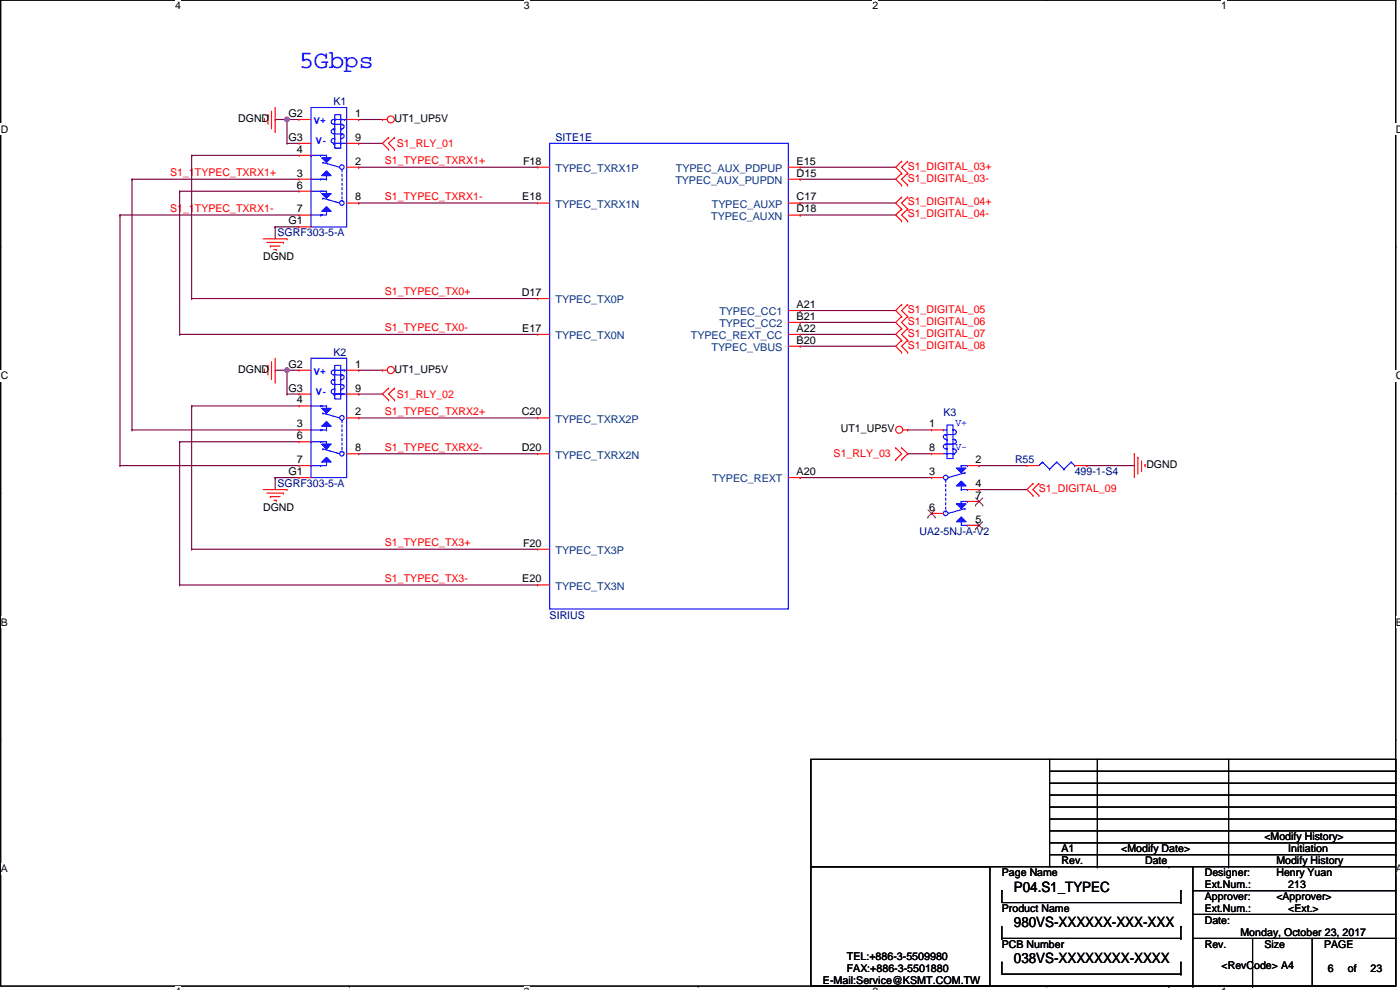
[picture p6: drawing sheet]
<svg xmlns="http://www.w3.org/2000/svg" width="420mm" height="297mm" viewBox="0 0 420 297" stroke-linecap="round" stroke-linejoin="round" font-family="sans-serif">
<defs><g id="words">
<text font-size="7.5" fill="#00f" x="89.7" y="20.3">5Gbps</text>
<g font-size="4.3">
<text x="304.3" y="267.5">P04.S1_TYPEC</text>
<text x="304.3" y="278.2">980VS-XXXXXX-XXX-XXX</text>
<text x="304.3" y="289">038VS-XXXXXXXX-XXXX</text>
</g>
<g font-size="3.2">
<text x="86.6" y="35.1">G2</text>
<text x="106.5" y="35.1">1</text>
<text x="71.5" y="36.6">DGND</text>
<text x="118.4" y="36.6">UT1_UP5V</text>
<text x="86.6" y="42.2">G3</text>
<text x="89.1" y="45.8">4</text>
<text x="106.5" y="42.2">9</text>
<text x="89.1" y="53">3</text>
<text x="106.5" y="49.4">2</text>
<text x="157" y="49.4">F18</text>
<text x="239.1" y="49.4">E15</text>
<text x="239.1" y="53">D15</text>
<text x="89.1" y="56.6">6</text>
<text x="89.1" y="63.8">7</text>
<text x="106.5" y="60.2">8</text>
<text x="156.7" y="60.2">E18</text>
<text x="239.1" y="63.8">D18</text>
<text x="239.1" y="60.2">C17</text>
<text x="86.6" y="67.3">G1</text>
<text x="79" y="78.1">DGND</text>
<text x="156.6" y="88.8">D17</text>
<text x="239.1" y="92.4">A21</text>
<text x="239.1" y="96">B21</text>
<text x="156.7" y="99.6">E17</text>
<text x="239.1" y="99.6">A22</text>
<text x="239.1" y="103.1">B20</text>
<text x="71.5" y="111.8">DGND</text>
<text x="86.6" y="110.3">G2</text>
<text x="106.5" y="110.3">1</text>
<text x="118.4" y="111.8">UT1_UP5V</text>
<text x="86.6" y="117.5">G3</text>
<text x="106.5" y="117.5">9</text>
<text x="89.1" y="121">4</text>
<text x="106.5" y="124.6">2</text>
<text x="156.6" y="124.6">C20</text>
<text x="89.1" y="131.8">6</text>
<text x="89.1" y="128.2">3</text>
<text x="252.3" y="129.7">UT1_UP5V</text>
<text x="278.8" y="128.2">1</text>
<text x="106.5" y="135.4">8</text>
<text x="156.6" y="135.4">D20</text>
<text x="278.8" y="135.4">8</text>
<text x="86.6" y="142.5">G1</text>
<text x="89.1" y="138.9">7</text>
<text x="239.1" y="142.5">A20</text>
<text x="278.8" y="142.5">3</text>
<text x="292.8" y="138.9">2</text>
<text x="344" y="140.5">DGND</text>
<text x="292.8" y="149.7">7</text>
<text x="292.8" y="146.1">4</text>
<text x="79" y="153.3">DGND</text>
<text x="278.8" y="153.3">6</text>
<text x="292.8" y="156.8">5</text>
<text x="157" y="164">F20</text>
<text x="156.7" y="174.8">E20</text>
<text x="318.6" y="255.8">A1</text>
<text x="336.5" y="255.8">&lt;Modify Date&gt;</text>
<text x="379.5" y="252.2">&lt;Modify History&gt;</text>
<text x="386.6" y="255.8">Initiation</text>
<text x="300.7" y="262.9">Page Name</text>
<text x="318.6" y="259.3">Rev.</text>
<text x="343.7" y="259.3">Date</text>
<text x="361.6" y="262.9">Designer:</text>
<text x="383.1" y="259.3">Modify History</text>
<text x="383.1" y="262.9">Henry Yuan</text>
<text x="361.6" y="266.5">Ext.Num.:</text>
<text x="386.6" y="266.5">213</text>
<text x="300.7" y="273.7">Product Name</text>
<text x="361.6" y="270.1">Approver:</text>
<text x="361.6" y="273.7">Ext.Num.:</text>
<text x="383.1" y="270.1">&lt;Approver&gt;</text>
<text x="386.6" y="273.7">&lt;Ext.&gt;</text>
<text x="361.6" y="277.2">Date:</text>
<text x="372.3" y="280.8">Monday, October 23, 2017</text>
<text x="254.1" y="288">TEL:+886-3-5509980</text>
<text x="300.7" y="284.4">PCB Number</text>
<text x="361.6" y="284.4">Rev.</text>
<text x="379.5" y="284.4">Size</text>
<text x="397.4" y="284.4">PAGE</text>
<text x="254.1" y="291.6">FAX:+886-3-5501880</text>
<text x="366.6" y="290.9">&lt;RevCode&gt; A4</text>
<text x="398.5" y="291.6">6</text>
<text x="404.5" y="291.6">of</text>
<text x="411.3" y="291.6">23</text>
<text x="247" y="295.1">E-Mail:Service@KSMT.COM.TW</text>
</g>
<g font-size="3.2" fill="#000080">
<text x="100.1" y="31.6">K1</text>
<text x="166.7" y="42.3">SITE1E</text>
<text x="83.3" y="71">SGRF303-5-A</text>
<text x="100.1" y="106.8">K2</text>
<text x="283.1" y="124.7">K3</text>
<text x="304.6" y="139">R55</text>
<text x="322.5" y="142.6">499-1-S4</text>
<text x="83.3" y="146.2">SGRF303-5-A</text>
<text x="276" y="160.5">UA2-5NJ-A-V2</text>
<text x="165" y="185.6">SIRIUS</text>
</g>
<g font-size="3.2" fill="#f00">
<text x="119.1" y="44.1">S1_RLY_01</text>
<text x="51" y="52.8">S1_1TYPEC_TXRX1+</text>
<text x="115.5" y="49.2">S1_TYPEC_TXRX1+</text>
<text x="272.4" y="50.9">S1_DIGITAL_03+</text>
<text x="115.5" y="60">S1_TYPEC_TXRX1-</text>
<text x="272.4" y="54.5">S1_DIGITAL_03-</text>
<text x="51" y="63.6">S1_1TYPEC_TXRX1-</text>
<text x="272.4" y="61.6">S1_DIGITAL_04+</text>
<text x="272.4" y="65.2">S1_DIGITAL_04-</text>
<text x="115.5" y="88.6">S1_TYPEC_TX0+</text>
<text x="272.4" y="93.9">S1_DIGITAL_05</text>
<text x="115.5" y="99.4">S1_TYPEC_TX0-</text>
<text x="272.4" y="97.5">S1_DIGITAL_06</text>
<text x="272.4" y="101">S1_DIGITAL_07</text>
<text x="272.4" y="104.6">S1_DIGITAL_08</text>
<text x="119.1" y="119.3">S1_RLY_02</text>
<text x="115.5" y="124.5">S1_TYPEC_TXRX2+</text>
<text x="115.5" y="135.2">S1_TYPEC_TXRX2-</text>
<text x="250.2" y="137.2">S1_RLY_03</text>
<text x="311.8" y="147.6">S1_DIGITAL_09</text>
<text x="115.5" y="163.9">S1_TYPEC_TX3+</text>
<text x="115.5" y="174.6">S1_TYPEC_TX3-</text>
</g>
<g font-size="3.2" fill="#004080">
<text x="166.7" y="51.6">TYPEC_TXRX1P</text>
<text x="202.8" y="51.6">TYPEC_AUX_PDPUP</text>
<text x="202.7" y="55.2">TYPEC_AUX_PUPDN</text>
<text x="166.7" y="62.4">TYPEC_TXRX1N</text>
<text x="213.4" y="66">TYPEC_AUXN</text>
<text x="213.6" y="62.4">TYPEC_AUXP</text>
<text x="166.7" y="91">TYPEC_TX0P</text>
<text x="215.9" y="94.6">TYPEC_CC1</text>
<text x="166.7" y="101.8">TYPEC_TX0N</text>
<text x="207.3" y="101.8">TYPEC_REXT_CC</text>
<text x="215.9" y="98.2">TYPEC_CC2</text>
<text x="213.5" y="105.3">TYPEC_VBUS</text>
<text x="166.7" y="126.8">TYPEC_TXRX2P</text>
<text x="166.7" y="137.6">TYPEC_TXRX2N</text>
<text x="213.8" y="144.7">TYPEC_REXT</text>
<text x="166.7" y="166.2">TYPEC_TX3P</text>
<text x="166.7" y="177">TYPEC_TX3N</text>
</g>
<g font-size="3.2" fill="#00f">
<text x="286.7" y="127.9">V+</text>
<text x="286.7" y="135.1">V-</text>
</g>
<g font-size="3.1">
<text x="52.5" y="2.8">4</text>
<text x="157.2" y="2.8">3</text>
<text x="261.9" y="2.8">2</text>
<text x="366.5" y="2.8">1</text>
<text x=".2" y="39.8">D</text>
<text x="418.9" y="39.8">D</text>
<text x=".2" y="113.7">C</text>
<text x="418.9" y="113.7">C</text>
<text x=".2" y="187.7">B</text>
<text x="418.9" y="187.7">B</text>
<text x=".2" y="261.7">A</text>
<text x="418.9" y="261.7">A</text>
</g>
<g font-size="2.8" fill="#00f">
<text x="94.1" y="37.2">V+</text>
<text x="94.7" y="43.3">V-</text>
<text x="94.1" y="112.4">V+</text>
<text x="94.7" y="118.5">V-</text>
</g>
</g></defs>
<path d="M.2 0h418.7v295.9h-418.7z" fill="none" stroke="#000" stroke-width=".34"/>
<g fill="#fff">
<path d="M52.5 0h1.8v3.5h-1.8z"/>
<path d="M52.5 295.9h1.8v1.2h-1.8z"/>
</g>
<g fill="#000">
<circle cx="104.8" cy="0" r=".17"/>
<circle cx="104.8" cy="295.9" r=".17"/>
</g>
<g fill="#fff">
<path d="M157.2 0h1.7v3.5h-1.7z"/>
<path d="M157.2 295.9h1.7v1.2h-1.7z"/>
</g>
<g fill="#000">
<circle cx="209.5" cy="0" r=".17"/>
<circle cx="209.5" cy="295.9" r=".17"/>
</g>
<g fill="#fff">
<path d="M261.9 0h1.7v3.5h-1.7z"/>
<path d="M261.9 295.9h1.7v1.2h-1.7z"/>
</g>
<g fill="#000">
<circle cx="314.2" cy="0" r=".17"/>
<circle cx="314.2" cy="295.9" r=".17"/>
</g>
<g fill="#fff">
<path d="M366.5 0h1.7v3.5h-1.7z"/>
<path d="M366.5 295.9h1.7v1.2h-1.7z"/>
<path d="M.2 37h2.2v3.5h-2.2z"/>
<path d="M418.9 37h1.3v3.5h-1.3z"/>
<path d="M.2 111h2.2v3.4h-2.2z"/>
<path d="M418.9 111h1.3v3.4h-1.3z"/>
</g>
<g fill="#000">
<circle cx=".2" cy="74" r=".17"/>
<circle cx="418.9" cy="74" r=".17"/>
</g>
<g fill="#fff">
<path d="M.2 184.9h2.1v3.5h-2.1z"/>
<path d="M418.9 184.9h1.3v3.5h-1.3z"/>
</g>
<g fill="#000">
<circle cx=".2" cy="148" r=".17"/>
<circle cx="418.9" cy="148" r=".17"/>
</g>
<g fill="#fff">
<path d="M.2 258.9h2.1v3.4h-2.1z"/>
<path d="M418.9 258.9h1.3v3.4h-1.3z"/>
</g>
<g fill="#000">
<circle cx=".2" cy="221.9" r=".17"/>
<circle cx="418.9" cy="221.9" r=".17"/>
</g>
<path d="M107.6 35.9h7.2" fill="none" stroke="#800040" stroke-width=".34"/>
<circle cx="107.6" cy="35.9" r=".17" fill="#800040"/>
<path d="M107.6 43h7.2" fill="none" stroke="#800040" stroke-width=".34"/>
<circle cx="107.6" cy="43" r=".17" fill="#800040"/>
<path d="M86.1 43h3.6" fill="none" stroke="#800040" stroke-width=".34"/>
<circle cx="86.1" cy="43" r=".17" fill="#800040"/>
<path d="M86.1 35.9v7.1" fill="none" stroke="#800040" stroke-width=".34"/>
<circle cx="86.1" cy="35.9" r=".17" fill="#800040"/>
<circle cx="86.1" cy="35.8" r=".7" fill="#f0f"/>
<circle cx="86.1" cy="35.8" r=".7" fill="none" stroke="#f0f" stroke-width=".34"/>
<path d="M86.1 35.9h3.6" fill="none" stroke="#800040" stroke-width=".34"/>
<circle cx="86.1" cy="35.9" r=".17" fill="#800040"/>
<path d="M82.6 35.9h3.5" fill="none" stroke="#800040" stroke-width=".34"/>
<circle cx="82.6" cy="35.9" r=".17" fill="#800040"/>
<path d="M82.6 68.1v3.6" fill="none" stroke="#800040" stroke-width=".34"/>
<circle cx="82.6" cy="68.1" r=".17" fill="#800040"/>
<path d="M82.6 68.1h7.1" fill="none" stroke="#800040" stroke-width=".34"/>
<circle cx="82.6" cy="68.1" r=".17" fill="#800040"/>
<path d="M107.6 50.2h53.8" fill="none" stroke="#800040" stroke-width=".34"/>
<circle cx="107.6" cy="50.2" r=".17" fill="#800040"/>
<path d="M107.6 60.9h53.8" fill="none" stroke="#800040" stroke-width=".34"/>
<circle cx="107.6" cy="60.9" r=".17" fill="#800040"/>
<path d="M39.6 53.8h50.1" fill="none" stroke="#800040" stroke-width=".34"/>
<circle cx="39.6" cy="53.8" r=".17" fill="#800040"/>
<path d="M39.6 53.8v75.2" fill="none" stroke="#800040" stroke-width=".34"/>
<circle cx="39.6" cy="53.8" r=".17" fill="#800040"/>
<path d="M39.6 129h50.1" fill="none" stroke="#800040" stroke-width=".34"/>
<circle cx="39.6" cy="129" r=".17" fill="#800040"/>
<path d="M36 64.5h53.7" fill="none" stroke="#800040" stroke-width=".34"/>
<circle cx="36" cy="64.5" r=".17" fill="#800040"/>
<path d="M36 64.5v75.2" fill="none" stroke="#800040" stroke-width=".34"/>
<circle cx="36" cy="64.5" r=".17" fill="#800040"/>
<path d="M36 139.7h53.7" fill="none" stroke="#800040" stroke-width=".34"/>
<circle cx="36" cy="139.7" r=".17" fill="#800040"/>
<path d="M57.5 46.6h32.2" fill="none" stroke="#800040" stroke-width=".34"/>
<circle cx="57.5" cy="46.6" r=".17" fill="#800040"/>
<path d="M53.9 57.4h35.8" fill="none" stroke="#800040" stroke-width=".34"/>
<circle cx="53.9" cy="57.4" r=".17" fill="#800040"/>
<path d="M107.6 118.2h7.2" fill="none" stroke="#800040" stroke-width=".34"/>
<circle cx="107.6" cy="118.2" r=".17" fill="#800040"/>
<path d="M107.6 111.1h7.2" fill="none" stroke="#800040" stroke-width=".34"/>
<circle cx="107.6" cy="111.1" r=".17" fill="#800040"/>
<path d="M86.1 118.2h3.6" fill="none" stroke="#800040" stroke-width=".34"/>
<circle cx="86.1" cy="118.2" r=".17" fill="#800040"/>
<path d="M82.6 111.1h3.5" fill="none" stroke="#800040" stroke-width=".34"/>
<circle cx="82.6" cy="111.1" r=".17" fill="#800040"/>
<path d="M86.1 111.1h3.6" fill="none" stroke="#800040" stroke-width=".34"/>
<circle cx="86.1" cy="111.1" r=".17" fill="#800040"/>
<circle cx="86.1" cy="111.1" r=".7" fill="#f0f"/>
<circle cx="86.1" cy="111.1" r=".7" fill="none" stroke="#f0f" stroke-width=".34"/>
<path d="M86.1 111.1v7.1" fill="none" stroke="#800040" stroke-width=".34"/>
<circle cx="86.1" cy="111.1" r=".17" fill="#800040"/>
<path d="M82.6 143.3v3.6" fill="none" stroke="#800040" stroke-width=".34"/>
<circle cx="82.6" cy="143.3" r=".17" fill="#800040"/>
<path d="M82.6 143.3h7.1" fill="none" stroke="#800040" stroke-width=".34"/>
<circle cx="82.6" cy="143.3" r=".17" fill="#800040"/>
<path d="M107.6 125.4h53.8" fill="none" stroke="#800040" stroke-width=".34"/>
<circle cx="107.6" cy="125.4" r=".17" fill="#800040"/>
<path d="M107.6 136.1h53.8" fill="none" stroke="#800040" stroke-width=".34"/>
<circle cx="107.6" cy="136.1" r=".17" fill="#800040"/>
<path d="M53.9 132.5h35.8" fill="none" stroke="#800040" stroke-width=".34"/>
<circle cx="53.9" cy="132.5" r=".17" fill="#800040"/>
<path d="M57.5 121.8h32.2" fill="none" stroke="#800040" stroke-width=".34"/>
<circle cx="57.5" cy="121.8" r=".17" fill="#800040"/>
<path d="M57.5 46.6v43" fill="none" stroke="#800040" stroke-width=".34"/>
<circle cx="57.5" cy="46.6" r=".17" fill="#800040"/>
<path d="M57.5 89.6h103.9" fill="none" stroke="#800040" stroke-width=".34"/>
<circle cx="57.5" cy="89.6" r=".17" fill="#800040"/>
<path d="M53.9 57.4v42.9" fill="none" stroke="#800040" stroke-width=".34"/>
<circle cx="53.9" cy="57.4" r=".17" fill="#800040"/>
<path d="M53.9 100.3h107.5" fill="none" stroke="#800040" stroke-width=".34"/>
<circle cx="53.9" cy="100.3" r=".17" fill="#800040"/>
<path d="M57.5 164.8h103.9" fill="none" stroke="#800040" stroke-width=".34"/>
<circle cx="57.5" cy="164.8" r=".17" fill="#800040"/>
<path d="M57.5 121.8v43" fill="none" stroke="#800040" stroke-width=".34"/>
<circle cx="57.5" cy="121.8" r=".17" fill="#800040"/>
<path d="M53.9 175.5h107.5" fill="none" stroke="#800040" stroke-width=".34"/>
<circle cx="53.9" cy="175.5" r=".17" fill="#800040"/>
<path d="M53.9 132.5v43" fill="none" stroke="#800040" stroke-width=".34"/>
<circle cx="53.9" cy="132.5" r=".17" fill="#800040"/>
<path d="M240.1 50.2h28.7" fill="none" stroke="#800040" stroke-width=".34"/>
<circle cx="240.1" cy="50.2" r=".17" fill="#800040"/>
<path d="M240.1 53.8h28.7" fill="none" stroke="#800040" stroke-width=".34"/>
<circle cx="240.1" cy="53.8" r=".17" fill="#800040"/>
<path d="M240.1 60.9h28.7" fill="none" stroke="#800040" stroke-width=".34"/>
<circle cx="240.1" cy="60.9" r=".17" fill="#800040"/>
<path d="M240.1 64.5h28.7" fill="none" stroke="#800040" stroke-width=".34"/>
<circle cx="240.1" cy="64.5" r=".17" fill="#800040"/>
<path d="M240.1 93.2h28.7" fill="none" stroke="#800040" stroke-width=".34"/>
<circle cx="240.1" cy="93.2" r=".17" fill="#800040"/>
<path d="M240.1 96.7h28.7" fill="none" stroke="#800040" stroke-width=".34"/>
<circle cx="240.1" cy="96.7" r=".17" fill="#800040"/>
<path d="M240.1 100.3h28.7" fill="none" stroke="#800040" stroke-width=".34"/>
<circle cx="240.1" cy="100.3" r=".17" fill="#800040"/>
<path d="M240.1 103.9h28.7" fill="none" stroke="#800040" stroke-width=".34"/>
<circle cx="240.1" cy="103.9" r=".17" fill="#800040"/>
<path d="M293.9 139.7h14.3" fill="none" stroke="#800040" stroke-width=".34"/>
<circle cx="293.9" cy="139.7" r=".17" fill="#800040"/>
<path d="M326.1 139.7h14.3" fill="none" stroke="#800040" stroke-width=".34"/>
<circle cx="326.1" cy="139.7" r=".17" fill="#800040"/>
<path d="M293.9 146.9h14.3" fill="none" stroke="#800040" stroke-width=".34"/>
<circle cx="293.9" cy="146.9" r=".17" fill="#800040"/>
<path d="M272.4 136.1h7.2" fill="none" stroke="#800040" stroke-width=".34"/>
<circle cx="272.4" cy="136.1" r=".17" fill="#800040"/>
<path d="M272.4 129h7.2" fill="none" stroke="#800040" stroke-width=".34"/>
<circle cx="272.4" cy="129" r=".17" fill="#800040"/>
<path d="M240.1 143.3h39.5" fill="none" stroke="#800040" stroke-width=".34"/>
<circle cx="240.1" cy="143.3" r=".17" fill="#800040"/>
<path d="M114.8 35.9h1.4" fill="none" stroke="#f00" stroke-width=".34"/>
<circle cx="114.8" cy="35.9" r=".17" fill="#f00"/>
<g fill="none" stroke="#f00" stroke-width=".34">
<path d="M82.6 32.3v7.2"/>
<circle cx="117.3" cy="35.8" r="1.05"/>
</g>
<circle cx="82.6" cy="39.5" r=".17" fill="#f00"/>
<path d="M81.5 33.4v5" fill="none" stroke="#f00" stroke-width=".34"/>
<circle cx="81.5" cy="38.4" r=".17" fill="#f00"/>
<path d="M80.4 34.4v2.9" fill="none" stroke="#f00" stroke-width=".34"/>
<circle cx="80.4" cy="34.4" r=".17" fill="#f00"/>
<path d="M79.4 35.5v.7" fill="none" stroke="#f00" stroke-width=".34"/>
<circle cx="79.4" cy="36.2" r=".17" fill="#f00"/>
<path d="M79 71.7h7.1" fill="none" stroke="#f00" stroke-width=".34"/>
<circle cx="86.1" cy="71.7" r=".17" fill="#f00"/>
<path d="M80.1 72.7h5" fill="none" stroke="#f00" stroke-width=".34"/>
<circle cx="85.1" cy="72.7" r=".17" fill="#f00"/>
<path d="M81.1 73.8h2.9" fill="none" stroke="#f00" stroke-width=".34"/>
<circle cx="81.1" cy="73.8" r=".17" fill="#f00"/>
<path d="M82.2 74.9h.7" fill="none" stroke="#f00" stroke-width=".34"/>
<circle cx="82.9" cy="74.9" r=".17" fill="#f00"/>
<path d="M114.8 111.1h1.4" fill="none" stroke="#f00" stroke-width=".34"/>
<circle cx="114.8" cy="111.1" r=".17" fill="#f00"/>
<g fill="none" stroke="#f00" stroke-width=".34">
<path d="M82.6 107.5v7.1"/>
<circle cx="117.3" cy="111" r="1.06"/>
</g>
<circle cx="82.6" cy="114.6" r=".17" fill="#f00"/>
<path d="M81.5 108.5v5.1" fill="none" stroke="#f00" stroke-width=".34"/>
<circle cx="81.5" cy="113.6" r=".17" fill="#f00"/>
<path d="M80.4 109.6v2.9" fill="none" stroke="#f00" stroke-width=".34"/>
<circle cx="80.4" cy="109.6" r=".17" fill="#f00"/>
<path d="M79.4 110.7v.7" fill="none" stroke="#f00" stroke-width=".34"/>
<circle cx="79.4" cy="111.4" r=".17" fill="#f00"/>
<path d="M79 146.9h7.1" fill="none" stroke="#f00" stroke-width=".34"/>
<circle cx="86.1" cy="146.9" r=".17" fill="#f00"/>
<path d="M80.1 148h5" fill="none" stroke="#f00" stroke-width=".34"/>
<circle cx="85.1" cy="148" r=".17" fill="#f00"/>
<path d="M81.1 149h2.9" fill="none" stroke="#f00" stroke-width=".34"/>
<circle cx="81.1" cy="149" r=".17" fill="#f00"/>
<path d="M82.2 150.1h.7" fill="none" stroke="#f00" stroke-width=".34"/>
<circle cx="82.9" cy="150.1" r=".17" fill="#f00"/>
<path d="M340.4 136.1v7.2" fill="none" stroke="#f00" stroke-width=".34"/>
<circle cx="340.4" cy="136.1" r=".17" fill="#f00"/>
<path d="M341.5 137.2v5" fill="none" stroke="#f00" stroke-width=".34"/>
<circle cx="341.5" cy="137.2" r=".17" fill="#f00"/>
<path d="M342.6 138.3v2.8" fill="none" stroke="#f00" stroke-width=".34"/>
<circle cx="342.6" cy="141.1" r=".17" fill="#f00"/>
<path d="M343.7 139.4v.7" fill="none" stroke="#f00" stroke-width=".34"/>
<circle cx="343.7" cy="139.4" r=".17" fill="#f00"/>
<path d="M271 129h1.4" fill="none" stroke="#f00" stroke-width=".34"/>
<circle cx="272.4" cy="129" r=".17" fill="#f00"/>
<g fill="none" stroke="#f00" stroke-width=".34">
<path d="M116.6 41.2l-1.8 1.8"/>
<circle cx="269.9" cy="128.9" r="1.06"/>
</g>
<circle cx="116.6" cy="41.2" r=".17" fill="#f00"/>
<path d="M114.8 43l1.8 1.8" fill="none" stroke="#f00" stroke-width=".34"/>
<circle cx="116.6" cy="44.8" r=".17" fill="#f00"/>
<path d="M116.6 43l1.8 1.8" fill="none" stroke="#f00" stroke-width=".34"/>
<circle cx="118.4" cy="44.8" r=".17" fill="#f00"/>
<path d="M118.4 41.2l-1.8 1.8" fill="none" stroke="#f00" stroke-width=".34"/>
<circle cx="118.4" cy="41.2" r=".17" fill="#f00"/>
<path d="M116.6 116.5l-1.8 1.7" fill="none" stroke="#f00" stroke-width=".34"/>
<circle cx="116.6" cy="116.5" r=".17" fill="#f00"/>
<path d="M114.8 118.2l1.8 1.8" fill="none" stroke="#f00" stroke-width=".34"/>
<circle cx="116.6" cy="120" r=".17" fill="#f00"/>
<path d="M116.6 118.2l1.8 1.8" fill="none" stroke="#f00" stroke-width=".34"/>
<circle cx="118.4" cy="120" r=".17" fill="#f00"/>
<path d="M118.4 116.5l-1.8 1.7" fill="none" stroke="#f00" stroke-width=".34"/>
<circle cx="118.4" cy="116.5" r=".17" fill="#f00"/>
<path d="M270.6 48.4l-1.8 1.8" fill="none" stroke="#f00" stroke-width=".34"/>
<circle cx="270.6" cy="48.4" r=".17" fill="#f00"/>
<path d="M268.8 50.2l1.8 1.8" fill="none" stroke="#f00" stroke-width=".34"/>
<circle cx="270.6" cy="52" r=".17" fill="#f00"/>
<path d="M270.6 50.2l1.8 1.8" fill="none" stroke="#f00" stroke-width=".34"/>
<circle cx="272.4" cy="52" r=".17" fill="#f00"/>
<path d="M272.4 48.4l-1.8 1.8" fill="none" stroke="#f00" stroke-width=".34"/>
<circle cx="272.4" cy="48.4" r=".17" fill="#f00"/>
<path d="M270.6 59.1l-1.8 1.8" fill="none" stroke="#f00" stroke-width=".34"/>
<circle cx="270.6" cy="59.1" r=".17" fill="#f00"/>
<path d="M268.8 60.9l1.8 1.8" fill="none" stroke="#f00" stroke-width=".34"/>
<circle cx="270.6" cy="62.7" r=".17" fill="#f00"/>
<path d="M270.6 60.9l1.8 1.8" fill="none" stroke="#f00" stroke-width=".34"/>
<circle cx="272.4" cy="62.7" r=".17" fill="#f00"/>
<path d="M272.4 59.1l-1.8 1.8" fill="none" stroke="#f00" stroke-width=".34"/>
<circle cx="272.4" cy="59.1" r=".17" fill="#f00"/>
<path d="M270.6 91.4l-1.8 1.8" fill="none" stroke="#f00" stroke-width=".34"/>
<circle cx="270.6" cy="91.4" r=".17" fill="#f00"/>
<path d="M268.8 93.2l1.8 1.8" fill="none" stroke="#f00" stroke-width=".34"/>
<circle cx="270.6" cy="95" r=".17" fill="#f00"/>
<path d="M270.6 93.2l1.8 1.8" fill="none" stroke="#f00" stroke-width=".34"/>
<circle cx="272.4" cy="95" r=".17" fill="#f00"/>
<path d="M272.4 91.4l-1.8 1.8" fill="none" stroke="#f00" stroke-width=".34"/>
<circle cx="272.4" cy="91.4" r=".17" fill="#f00"/>
<path d="M270.6 95l-1.8 1.7" fill="none" stroke="#f00" stroke-width=".34"/>
<circle cx="270.6" cy="95" r=".17" fill="#f00"/>
<path d="M268.8 96.7l1.8 1.9" fill="none" stroke="#f00" stroke-width=".34"/>
<circle cx="270.6" cy="98.6" r=".17" fill="#f00"/>
<path d="M270.6 96.7l1.8 1.9" fill="none" stroke="#f00" stroke-width=".34"/>
<circle cx="272.4" cy="98.6" r=".17" fill="#f00"/>
<path d="M272.4 95l-1.8 1.7" fill="none" stroke="#f00" stroke-width=".34"/>
<circle cx="272.4" cy="95" r=".17" fill="#f00"/>
<path d="M270.6 98.6l-1.8 1.7" fill="none" stroke="#f00" stroke-width=".34"/>
<circle cx="270.6" cy="98.6" r=".17" fill="#f00"/>
<path d="M268.8 100.3l1.8 1.8" fill="none" stroke="#f00" stroke-width=".34"/>
<circle cx="270.6" cy="102.1" r=".17" fill="#f00"/>
<path d="M270.6 100.3l1.8 1.8" fill="none" stroke="#f00" stroke-width=".34"/>
<circle cx="272.4" cy="102.1" r=".17" fill="#f00"/>
<path d="M272.4 98.6l-1.8 1.7" fill="none" stroke="#f00" stroke-width=".34"/>
<circle cx="272.4" cy="98.6" r=".17" fill="#f00"/>
<path d="M270.6 102.1l-1.8 1.8" fill="none" stroke="#f00" stroke-width=".34"/>
<circle cx="270.6" cy="102.1" r=".17" fill="#f00"/>
<path d="M268.8 103.9l1.8 1.8" fill="none" stroke="#f00" stroke-width=".34"/>
<circle cx="270.6" cy="105.7" r=".17" fill="#f00"/>
<path d="M270.6 103.9l1.8 1.8" fill="none" stroke="#f00" stroke-width=".34"/>
<circle cx="272.4" cy="105.7" r=".17" fill="#f00"/>
<path d="M272.4 102.1l-1.8 1.8" fill="none" stroke="#f00" stroke-width=".34"/>
<circle cx="272.4" cy="102.1" r=".17" fill="#f00"/>
<path d="M310 145.1l-1.8 1.8" fill="none" stroke="#f00" stroke-width=".34"/>
<circle cx="310" cy="145.1" r=".17" fill="#f00"/>
<path d="M308.2 146.9l1.8 1.8" fill="none" stroke="#f00" stroke-width=".34"/>
<circle cx="310" cy="148.7" r=".17" fill="#f00"/>
<path d="M310 146.9l1.8 1.8" fill="none" stroke="#f00" stroke-width=".34"/>
<circle cx="311.8" cy="148.7" r=".17" fill="#f00"/>
<path d="M311.8 145.1l-1.8 1.8" fill="none" stroke="#f00" stroke-width=".34"/>
<circle cx="311.8" cy="145.1" r=".17" fill="#f00"/>
<path d="M270.6 52l-1.8 1.8" fill="none" stroke="#f00" stroke-width=".34"/>
<circle cx="270.6" cy="52" r=".17" fill="#f00"/>
<path d="M268.8 53.8l1.8 1.7" fill="none" stroke="#f00" stroke-width=".34"/>
<circle cx="270.6" cy="55.5" r=".17" fill="#f00"/>
<path d="M270.6 53.8l1.8 1.7" fill="none" stroke="#f00" stroke-width=".34"/>
<circle cx="272.4" cy="55.5" r=".17" fill="#f00"/>
<path d="M272.4 52l-1.8 1.8" fill="none" stroke="#f00" stroke-width=".34"/>
<circle cx="272.4" cy="52" r=".17" fill="#f00"/>
<path d="M270.6 62.7l-1.8 1.8" fill="none" stroke="#f00" stroke-width=".34"/>
<circle cx="270.6" cy="62.7" r=".17" fill="#f00"/>
<path d="M268.8 64.5l1.8 1.8" fill="none" stroke="#f00" stroke-width=".34"/>
<circle cx="270.6" cy="66.3" r=".17" fill="#f00"/>
<path d="M270.6 64.5l1.8 1.8" fill="none" stroke="#f00" stroke-width=".34"/>
<circle cx="272.4" cy="66.3" r=".17" fill="#f00"/>
<path d="M272.4 62.7l-1.8 1.8" fill="none" stroke="#f00" stroke-width=".34"/>
<circle cx="272.4" cy="62.7" r=".17" fill="#f00"/>
<path d="M270.6 134.4l1.8 1.7" fill="none" stroke="#f00" stroke-width=".34"/>
<circle cx="270.6" cy="134.4" r=".17" fill="#f00"/>
<path d="M272.4 136.1l-1.8 1.8" fill="none" stroke="#f00" stroke-width=".34"/>
<circle cx="270.6" cy="137.9" r=".17" fill="#f00"/>
<path d="M270.6 136.1l-1.8 1.8" fill="none" stroke="#f00" stroke-width=".34"/>
<circle cx="268.8" cy="137.9" r=".17" fill="#f00"/>
<path d="M268.8 134.4l1.8 1.7" fill="none" stroke="#f00" stroke-width=".34"/>
<circle cx="268.8" cy="134.4" r=".17" fill="#f00"/>
<g fill="none" stroke="#000" stroke-width=".34">
<path d="M243.4 227.8h71.6v32.3h-71.6zM315 227.8h103.9v32.3M315 238.5h103.9M315 235h103.9M315 231.4h103.9M329.3 227.8v32.3M368.7 227.8v32.3M315 256.5h103.9M315 252.9h103.9M315 249.3h103.9M315 245.7h103.9M315 242.1h103.9"/>
<path d="M243.4 260.1h53.7v35.8h-53.7zM300.7 267.2v3.6h53.7v-3.6M300.7 278v3.6h53.7v-3.6M315 260.1h43M358 267.2h60.9v7.2h-60.9zM358 260.1h60.9v7.1h-60.9zM358 274.4v7.2M418.9 274.4v7.2M289.9 295.9h68.1M300.7 288.7v3.6h53.7v-3.6M358 281.6h60.9v14.3h-60.9zM375.9 281.6v14.3"/>
<path d="M393.8 281.6v14.3"/>
</g>
<g fill="#000">
<circle cx="418.9" cy="231.4" r=".17"/>
<circle cx="418.9" cy="227.8" r=".17"/>
<circle cx="418.9" cy="238.5" r=".17"/>
<circle cx="418.9" cy="235" r=".17"/>
<circle cx="418.9" cy="249.3" r=".17"/>
<circle cx="418.9" cy="245.7" r=".17"/>
<circle cx="418.9" cy="242.1" r=".17"/>
<circle cx="418.9" cy="252.9" r=".17"/>
<circle cx="418.9" cy="256.5" r=".17"/>
<circle cx="300.7" cy="267.2" r=".17"/>
<circle cx="329.3" cy="260.1" r=".17"/>
<circle cx="350.8" cy="260.1" r=".17"/>
<circle cx="354.4" cy="270.8" r=".17"/>
<circle cx="354.4" cy="267.2" r=".17"/>
<circle cx="354.4" cy="278" r=".17"/>
<circle cx="358" cy="260.1" r=".17"/>
<circle cx="368.7" cy="260.1" r=".17"/>
<circle cx="418.9" cy="260.1" r=".17"/>
<circle cx="300.7" cy="288.7" r=".17"/>
<circle cx="300.7" cy="281.6" r=".17"/>
<circle cx="350.8" cy="295.9" r=".17"/>
<circle cx="354.4" cy="292.3" r=".17"/>
<circle cx="354.4" cy="281.6" r=".17"/>
<circle cx="354.4" cy="288.7" r=".17"/>
<circle cx="358" cy="281.6" r=".17"/>
<circle cx="358" cy="295.9" r=".17"/>
<circle cx="375.9" cy="295.9" r=".17"/>
<circle cx="393.8" cy="281.6" r=".17"/>
<circle cx="418.9" cy="281.6" r=".17"/>
</g>
<path d="M286 134.7h.4" fill="none" stroke="#00f" stroke-width=".34"/>
<circle cx="286" cy="134.7" r=".17" fill="#00f"/>
<path d="M283.8 130.4h2.6" fill="none" stroke="#00f" stroke-width=".34"/>
<circle cx="283.8" cy="130.4" r=".17" fill="#00f"/>
<path d="M286 131.8h.4M286.4 134.7a.68 .68 0 0 1 .6 .7 .68 .68 0 0 1-.7 .7" fill="none" stroke="#00f" stroke-width=".34"/>
<circle cx="286.4" cy="131.8" r=".17" fill="#00f"/>
<path d="M286 129h.4" fill="none" stroke="#00f" stroke-width=".34"/>
<circle cx="286" cy="129" r=".17" fill="#00f"/>
<path d="M283.8 133.3h2.6" fill="none" stroke="#00f" stroke-width=".34"/>
<circle cx="283.8" cy="133.3" r=".17" fill="#00f"/>
<path d="M284.2 127.6h1.8v10h-1.8zM284.2 136.1h2.2" fill="none" stroke="#00f" stroke-width=".34"/>
<circle cx="286.4" cy="136.1" r=".17" fill="#00f"/>
<path d="M283.8 134.7h.4" fill="none" stroke="#00f" stroke-width=".34"/>
<circle cx="284.2" cy="134.7" r=".17" fill="#00f"/>
<path d="M283.8 133.3a.7 .7 0 0 0-.7 .7 .7 .7 0 0 0 .7 .7M283.8 130.4a.7 .7 0 0 0-.7 .7 .7 .7 0 0 0 .7 .7M283.8 131.8h.4M286.4 131.8a.68 .68 0 0 1 .6 .7 .68 .68 0 0 1-.7 .7M286.4 129a.68 .68 0 0 1 .6 .7 .68 .68 0 0 1-.7 .6" fill="none" stroke="#00f" stroke-width=".34"/>
<circle cx="284.2" cy="131.8" r=".17" fill="#00f"/>
<path d="M283.1 129h1.1" fill="none" stroke="#00f" stroke-width=".34"/>
<circle cx="283.1" cy="129" r=".17" fill="#00f"/>
<path d="M283.1 136.1h1.1" fill="none" stroke="#00f" stroke-width=".34"/>
<circle cx="284.2" cy="136.1" r=".17" fill="#00f"/>
<path d="M288.5 139.7h1.8" fill="none" stroke="#00f" stroke-width=".34"/>
<circle cx="290.3" cy="139.7" r=".17" fill="#00f"/>
<path d="M288.5 146.9h1.8" fill="none" stroke="#00f" stroke-width=".34"/>
<circle cx="290.3" cy="146.9" r=".17" fill="#00f"/>
<path d="M287.1 140.4h2.8l-1.4 1.5z" fill="#00f"/>
<path d="M288.5 139.7v2.2M287.1 140.4h2.8l-1.4 1.5z" fill="none" stroke="#00f" stroke-width=".34"/>
<circle cx="288.5" cy="139.7" r=".17" fill="#00f"/>
<path d="M288.5 145.8v1.1" fill="none" stroke="#00f" stroke-width=".34"/>
<circle cx="288.5" cy="146.9" r=".17" fill="#00f"/>
<g fill="none" stroke="#00f" stroke-width=".34">
<path d="M289.6 141.9l-5 1.4"/>
<circle cx="283.8" cy="143.3" r=".7"/>
</g>
<circle cx="289.6" cy="141.9" r=".17" fill="#00f"/>
<path d="M287.1 145.8l1.4-1.4 1.4 1.4z" fill="#00f"/>
<g fill="none" stroke="#00f" stroke-width=".34">
<path d="M287.1 145.8l1.4-1.4 1.4 1.4zM289.6 152.6l-5 1.5"/>
<circle cx="283.8" cy="154" r=".7"/>
</g>
<circle cx="289.6" cy="152.6" r=".17" fill="#00f"/>
<path d="M287.1 151.2h2.8l-1.4 1.4z" fill="#00f"/>
<path d="M287.1 151.2h2.8l-1.4 1.4z" fill="none" stroke="#00f" stroke-width=".34"/>
<path d="M287.1 156.5l1.4-1.4 1.4 1.4z" fill="#00f"/>
<path d="M287.1 156.5l1.4-1.4 1.4 1.4zM288.5 150.5v2.1" fill="none" stroke="#00f" stroke-width=".34"/>
<circle cx="288.5" cy="150.5" r=".17" fill="#00f"/>
<path d="M288.5 150.5h1.8" fill="none" stroke="#00f" stroke-width=".34"/>
<circle cx="290.3" cy="150.5" r=".17" fill="#00f"/>
<path d="M288.5 157.6h1.8" fill="none" stroke="#00f" stroke-width=".34"/>
<circle cx="290.3" cy="157.6" r=".17" fill="#00f"/>
<path d="M288.5 155.5v2.1" fill="none" stroke="#00f" stroke-width=".34"/>
<circle cx="288.5" cy="155.5" r=".17" fill="#00f"/>
<path d="M283.8 144v9.3" fill="none" stroke="#00f" stroke-width=".34" stroke-dasharray=".7 .7"/>
<circle cx="283.8" cy="153.3" r=".17" fill="#00f" stroke-dasharray=".7 .7"/>
<path d="M279.6 129h3.5" fill="none" stroke="#f00" stroke-width=".34"/>
<circle cx="279.6" cy="129" r=".17" fill="#f00"/>
<path d="M290.3 150.5h3.6" fill="none" stroke="#f00" stroke-width=".34"/>
<circle cx="293.9" cy="150.5" r=".17" fill="#f00"/>
<path d="M292.8 151.6h.1M292.8 149.4l2.2 2.2M294.9 149.4l-2.1 2.2M295 151.6h.1" fill="none" stroke="#804000" stroke-width=".3"/>
<path d="M290.3 139.7h3.6" fill="none" stroke="#f00" stroke-width=".34"/>
<circle cx="293.9" cy="139.7" r=".17" fill="#f00"/>
<path d="M290.3 146.9h3.6" fill="none" stroke="#f00" stroke-width=".34"/>
<circle cx="293.9" cy="146.9" r=".17" fill="#f00"/>
<path d="M279.6 136.1h3.5" fill="none" stroke="#f00" stroke-width=".34"/>
<circle cx="279.6" cy="136.1" r=".17" fill="#f00"/>
<path d="M279.6 154.1h3.5" fill="none" stroke="#f00" stroke-width=".34"/>
<circle cx="279.6" cy="154.1" r=".17" fill="#f00"/>
<path d="M278.5 155.2h.1M278.5 153l2.2 2.2M280.6 153l-2.1 2.2M280.7 155.2h.1" fill="none" stroke="#804000" stroke-width=".3"/>
<path d="M290.3 157.6h3.6" fill="none" stroke="#f00" stroke-width=".34"/>
<circle cx="293.9" cy="157.6" r=".17" fill="#f00"/>
<path d="M292.8 158.7h.1M292.8 156.5l2.2 2.2M294.9 156.5l-2.1 2.2M295 158.7h.1" fill="none" stroke="#804000" stroke-width=".3"/>
<path d="M279.6 143.3h3.5" fill="none" stroke="#f00" stroke-width=".34"/>
<circle cx="279.6" cy="143.3" r=".17" fill="#f00"/>
<path d="M100.1 41.6h.4" fill="none" stroke="#00f" stroke-width=".34"/>
<circle cx="100.5" cy="41.6" r=".17" fill="#00f"/>
<path d="M100.1 37.3h2.5" fill="none" stroke="#00f" stroke-width=".34"/>
<circle cx="102.6" cy="37.3" r=".17" fill="#00f"/>
<path d="M100.1 38.7h.4M100.1 41.6a.7 .7 0 0 0-.7 .7 .7 .7 0 0 0 .7 .7" fill="none" stroke="#00f" stroke-width=".34"/>
<circle cx="100.1" cy="38.7" r=".17" fill="#00f"/>
<path d="M100.1 35.9h.4" fill="none" stroke="#00f" stroke-width=".34"/>
<circle cx="100.5" cy="35.9" r=".17" fill="#00f"/>
<path d="M100.1 40.2h2.5" fill="none" stroke="#00f" stroke-width=".34"/>
<circle cx="102.6" cy="40.2" r=".17" fill="#00f"/>
<path d="M100.5 34.4h1.8v10h-1.8zM100.1 43h2.2" fill="none" stroke="#00f" stroke-width=".34"/>
<circle cx="100.1" cy="43" r=".17" fill="#00f"/>
<path d="M102.3 41.6h.3" fill="none" stroke="#00f" stroke-width=".34"/>
<circle cx="102.3" cy="41.6" r=".17" fill="#00f"/>
<path d="M100.1 38.7a.7 .7 0 0 0-.7 .7 .7 .7 0 0 0 .7 .7M100.1 35.9a.7 .7 0 0 0-.7 .7 .7 .7 0 0 0 .7 .7M102.3 38.7h.3M102.6 37.3a.68 .68 0 0 1 .7 .7 .68 .68 0 0 1-.7 .7M102.6 40.2a.68 .68 0 0 1 .7 .7 .68 .68 0 0 1-.7 .6" fill="none" stroke="#00f" stroke-width=".34"/>
<circle cx="102.3" cy="38.7" r=".17" fill="#00f"/>
<path d="M102.3 35.9h1" fill="none" stroke="#00f" stroke-width=".34"/>
<circle cx="103.3" cy="35.9" r=".17" fill="#00f"/>
<path d="M102.3 43h1" fill="none" stroke="#00f" stroke-width=".34"/>
<circle cx="102.3" cy="43" r=".17" fill="#00f"/>
<path d="M96.2 46.6h1.8" fill="none" stroke="#00f" stroke-width=".34"/>
<circle cx="96.2" cy="46.6" r=".17" fill="#00f"/>
<path d="M96.2 53.8h1.8" fill="none" stroke="#00f" stroke-width=".34"/>
<circle cx="96.2" cy="53.8" r=".17" fill="#00f"/>
<path d="M96.6 47.3h2.8l-1.4 1.5z" fill="#00f"/>
<path d="M96.6 47.3h2.8l-1.4 1.5zM98 46.6v2.2" fill="none" stroke="#00f" stroke-width=".34"/>
<circle cx="98" cy="46.6" r=".17" fill="#00f"/>
<path d="M98 52.7v1.1" fill="none" stroke="#00f" stroke-width=".34"/>
<circle cx="98" cy="53.8" r=".17" fill="#00f"/>
<g fill="none" stroke="#00f" stroke-width=".34">
<path d="M96.9 48.8l5 1.4"/>
<circle cx="102.6" cy="50.1" r=".68"/>
</g>
<circle cx="96.9" cy="48.8" r=".17" fill="#00f"/>
<path d="M96.6 52.7l1.4-1.4 1.4 1.4z" fill="#00f"/>
<g fill="none" stroke="#00f" stroke-width=".34">
<path d="M96.6 52.7l1.4-1.4 1.4 1.4zM96.9 59.5l5 1.4"/>
<circle cx="102.6" cy="60.9" r=".68"/>
</g>
<circle cx="96.9" cy="59.5" r=".17" fill="#00f"/>
<path d="M96.6 58.1h2.8l-1.4 1.4z" fill="#00f"/>
<path d="M96.6 58.1h2.8l-1.4 1.4z" fill="none" stroke="#00f" stroke-width=".34"/>
<path d="M96.6 63.4l1.4-1.4 1.4 1.4z" fill="#00f"/>
<path d="M98 57.4v2.1M96.6 63.4l1.4-1.4 1.4 1.4z" fill="none" stroke="#00f" stroke-width=".34"/>
<circle cx="98" cy="57.4" r=".17" fill="#00f"/>
<path d="M96.2 57.4h1.8" fill="none" stroke="#00f" stroke-width=".34"/>
<circle cx="96.2" cy="57.4" r=".17" fill="#00f"/>
<path d="M96.2 64.5h1.8" fill="none" stroke="#00f" stroke-width=".34"/>
<circle cx="96.2" cy="64.5" r=".17" fill="#00f"/>
<path d="M98 62.4v2.1" fill="none" stroke="#00f" stroke-width=".34"/>
<circle cx="98" cy="62.4" r=".17" fill="#00f"/>
<path d="M102.6 50.9v9.3" fill="none" stroke="#00f" stroke-width=".34" stroke-dasharray=".7 .7"/>
<circle cx="102.6" cy="60.2" r=".17" fill="#00f" stroke-dasharray=".7 .7"/>
<path d="M93.3 32.3h10.7v35.8h-10.7zM93.3 46.6h3.6" fill="none" stroke="#00f" stroke-width=".34"/>
<circle cx="93.3" cy="46.6" r=".17" fill="#00f"/>
<path d="M93.3 53.8h3.6" fill="none" stroke="#00f" stroke-width=".34"/>
<circle cx="93.3" cy="53.8" r=".17" fill="#00f"/>
<path d="M93.3 57.4h3.6" fill="none" stroke="#00f" stroke-width=".34"/>
<circle cx="93.3" cy="57.4" r=".17" fill="#00f"/>
<path d="M93.3 64.5h3.6" fill="none" stroke="#00f" stroke-width=".34"/>
<circle cx="93.3" cy="64.5" r=".17" fill="#00f"/>
<path d="M100.5 43h3.5" fill="none" stroke="#00f" stroke-width=".34"/>
<circle cx="100.5" cy="43" r=".17" fill="#00f"/>
<path d="M100.5 35.9h3.5" fill="none" stroke="#00f" stroke-width=".34"/>
<circle cx="100.5" cy="35.9" r=".17" fill="#00f"/>
<path d="M104 35.9h3.6" fill="none" stroke="#f00" stroke-width=".34"/>
<circle cx="107.6" cy="35.9" r=".17" fill="#f00"/>
<path d="M89.7 57.4h3.6" fill="none" stroke="#f00" stroke-width=".34"/>
<circle cx="89.7" cy="57.4" r=".17" fill="#f00"/>
<path d="M89.7 46.6h3.6" fill="none" stroke="#f00" stroke-width=".34"/>
<circle cx="89.7" cy="46.6" r=".17" fill="#f00"/>
<path d="M89.7 53.8h3.6" fill="none" stroke="#f00" stroke-width=".34"/>
<circle cx="89.7" cy="53.8" r=".17" fill="#f00"/>
<path d="M104 43h3.6" fill="none" stroke="#f00" stroke-width=".34"/>
<circle cx="107.6" cy="43" r=".17" fill="#f00"/>
<path d="M104 60.9h3.6" fill="none" stroke="#f00" stroke-width=".34"/>
<circle cx="107.6" cy="60.9" r=".17" fill="#f00"/>
<path d="M89.7 64.5h3.6" fill="none" stroke="#f00" stroke-width=".34"/>
<circle cx="89.7" cy="64.5" r=".17" fill="#f00"/>
<path d="M104 50.2h3.6" fill="none" stroke="#f00" stroke-width=".34"/>
<circle cx="107.6" cy="50.2" r=".17" fill="#f00"/>
<path d="M89.7 68.1h3.6" fill="none" stroke="#f00" stroke-width=".34"/>
<circle cx="89.7" cy="68.1" r=".17" fill="#f00"/>
<path d="M89.7 35.9h3.6" fill="none" stroke="#f00" stroke-width=".34"/>
<circle cx="89.7" cy="35.9" r=".17" fill="#f00"/>
<path d="M89.7 43h3.6" fill="none" stroke="#f00" stroke-width=".34"/>
<circle cx="89.7" cy="43" r=".17" fill="#f00"/>
<path d="M165 43h71.6v139.7h-71.6z" fill="none" stroke="#00f" stroke-width=".34"/>
<path d="M236.6 50.2h3.5" fill="none" stroke="#f00" stroke-width=".34"/>
<circle cx="240.1" cy="50.2" r=".17" fill="#f00"/>
<path d="M236.6 53.8h3.5" fill="none" stroke="#f00" stroke-width=".34"/>
<circle cx="240.1" cy="53.8" r=".17" fill="#f00"/>
<path d="M236.6 64.5h3.5" fill="none" stroke="#f00" stroke-width=".34"/>
<circle cx="240.1" cy="64.5" r=".17" fill="#f00"/>
<path d="M236.6 60.9h3.5" fill="none" stroke="#f00" stroke-width=".34"/>
<circle cx="240.1" cy="60.9" r=".17" fill="#f00"/>
<path d="M236.6 143.3h3.5" fill="none" stroke="#f00" stroke-width=".34"/>
<circle cx="240.1" cy="143.3" r=".17" fill="#f00"/>
<path d="M161.4 100.3h3.6" fill="none" stroke="#f00" stroke-width=".34"/>
<circle cx="161.4" cy="100.3" r=".17" fill="#f00"/>
<path d="M161.4 89.6h3.6" fill="none" stroke="#f00" stroke-width=".34"/>
<circle cx="161.4" cy="89.6" r=".17" fill="#f00"/>
<path d="M161.4 175.5h3.6" fill="none" stroke="#f00" stroke-width=".34"/>
<circle cx="161.4" cy="175.5" r=".17" fill="#f00"/>
<path d="M161.4 164.8h3.6" fill="none" stroke="#f00" stroke-width=".34"/>
<circle cx="161.4" cy="164.8" r=".17" fill="#f00"/>
<path d="M161.4 60.9h3.6" fill="none" stroke="#f00" stroke-width=".34"/>
<circle cx="161.4" cy="60.9" r=".17" fill="#f00"/>
<path d="M161.4 50.2h3.6" fill="none" stroke="#f00" stroke-width=".34"/>
<circle cx="161.4" cy="50.2" r=".17" fill="#f00"/>
<path d="M161.4 136.1h3.6" fill="none" stroke="#f00" stroke-width=".34"/>
<circle cx="161.4" cy="136.1" r=".17" fill="#f00"/>
<path d="M161.4 125.4h3.6" fill="none" stroke="#f00" stroke-width=".34"/>
<circle cx="161.4" cy="125.4" r=".17" fill="#f00"/>
<path d="M236.6 93.2h3.5" fill="none" stroke="#f00" stroke-width=".34"/>
<circle cx="240.1" cy="93.2" r=".17" fill="#f00"/>
<path d="M236.6 96.7h3.5" fill="none" stroke="#f00" stroke-width=".34"/>
<circle cx="240.1" cy="96.7" r=".17" fill="#f00"/>
<path d="M236.6 100.3h3.5" fill="none" stroke="#f00" stroke-width=".34"/>
<circle cx="240.1" cy="100.3" r=".17" fill="#f00"/>
<path d="M236.6 103.9h3.5" fill="none" stroke="#f00" stroke-width=".34"/>
<circle cx="240.1" cy="103.9" r=".17" fill="#f00"/>
<path d="M100.1 116.8h.4" fill="none" stroke="#00f" stroke-width=".34"/>
<circle cx="100.5" cy="116.8" r=".17" fill="#00f"/>
<path d="M100.1 112.5h2.5" fill="none" stroke="#00f" stroke-width=".34"/>
<circle cx="102.6" cy="112.5" r=".17" fill="#00f"/>
<path d="M100.1 116.8a.7 .7 0 0 0-.7 .7 .7 .7 0 0 0 .7 .7M100.1 113.9h.4" fill="none" stroke="#00f" stroke-width=".34"/>
<circle cx="100.1" cy="113.9" r=".17" fill="#00f"/>
<path d="M100.1 111.1h.4" fill="none" stroke="#00f" stroke-width=".34"/>
<circle cx="100.5" cy="111.1" r=".17" fill="#00f"/>
<path d="M100.1 115.4h2.5" fill="none" stroke="#00f" stroke-width=".34"/>
<circle cx="102.6" cy="115.4" r=".17" fill="#00f"/>
<path d="M100.1 118.2h2.2M100.5 109.6h1.8v10.1h-1.8z" fill="none" stroke="#00f" stroke-width=".34"/>
<circle cx="100.1" cy="118.2" r=".17" fill="#00f"/>
<path d="M102.3 116.8h.3" fill="none" stroke="#00f" stroke-width=".34"/>
<circle cx="102.3" cy="116.8" r=".17" fill="#00f"/>
<path d="M100.1 113.9a.7 .7 0 0 0-.7 .7 .7 .7 0 0 0 .7 .7M100.1 111.1a.68 .68 0 0 0-.7 .7 .68 .68 0 0 0 .7 .6M102.3 113.9h.3M102.6 115.4a.68 .68 0 0 1 .7 .7 .68 .68 0 0 1-.7 .6M102.6 112.5a.68 .68 0 0 1 .7 .7 .68 .68 0 0 1-.7 .6" fill="none" stroke="#00f" stroke-width=".34"/>
<circle cx="102.3" cy="113.9" r=".17" fill="#00f"/>
<path d="M102.3 111.1h1" fill="none" stroke="#00f" stroke-width=".34"/>
<circle cx="103.3" cy="111.1" r=".17" fill="#00f"/>
<path d="M102.3 118.2h1" fill="none" stroke="#00f" stroke-width=".34"/>
<circle cx="102.3" cy="118.2" r=".17" fill="#00f"/>
<path d="M96.2 121.8h1.8" fill="none" stroke="#00f" stroke-width=".34"/>
<circle cx="96.2" cy="121.8" r=".17" fill="#00f"/>
<path d="M96.2 129h1.8" fill="none" stroke="#00f" stroke-width=".34"/>
<circle cx="96.2" cy="129" r=".17" fill="#00f"/>
<path d="M96.6 122.5h2.8l-1.4 1.5z" fill="#00f"/>
<path d="M96.6 122.5h2.8l-1.4 1.5zM98 121.8v2.2" fill="none" stroke="#00f" stroke-width=".34"/>
<circle cx="98" cy="121.8" r=".17" fill="#00f"/>
<path d="M98 127.9v1.1" fill="none" stroke="#00f" stroke-width=".34"/>
<circle cx="98" cy="129" r=".17" fill="#00f"/>
<g fill="none" stroke="#00f" stroke-width=".34">
<path d="M96.9 124l5 1.4"/>
<circle cx="102.6" cy="125.4" r=".68"/>
</g>
<circle cx="96.9" cy="124" r=".17" fill="#00f"/>
<path d="M96.6 127.9l1.4-1.5 1.4 1.5z" fill="#00f"/>
<g fill="none" stroke="#00f" stroke-width=".34">
<path d="M96.6 127.9l1.4-1.5 1.4 1.5zM96.9 134.7l5 1.4"/>
<circle cx="102.6" cy="136.1" r=".68"/>
</g>
<circle cx="96.9" cy="134.7" r=".17" fill="#00f"/>
<path d="M96.6 133.3h2.8l-1.4 1.4z" fill="#00f"/>
<path d="M96.6 133.3h2.8l-1.4 1.4z" fill="none" stroke="#00f" stroke-width=".34"/>
<path d="M96.6 138.6l1.4-1.4 1.4 1.4z" fill="#00f"/>
<path d="M96.6 138.6l1.4-1.4 1.4 1.4zM98 132.5v2.2" fill="none" stroke="#00f" stroke-width=".34"/>
<circle cx="98" cy="132.5" r=".17" fill="#00f"/>
<path d="M96.2 132.5h1.8" fill="none" stroke="#00f" stroke-width=".34"/>
<circle cx="96.2" cy="132.5" r=".17" fill="#00f"/>
<path d="M96.2 139.7h1.8" fill="none" stroke="#00f" stroke-width=".34"/>
<circle cx="96.2" cy="139.7" r=".17" fill="#00f"/>
<path d="M98 137.6v2.1" fill="none" stroke="#00f" stroke-width=".34"/>
<circle cx="98" cy="137.6" r=".17" fill="#00f"/>
<path d="M102.6 126.1v9.3" fill="none" stroke="#00f" stroke-width=".34" stroke-dasharray=".7 .7"/>
<circle cx="102.6" cy="135.4" r=".17" fill="#00f" stroke-dasharray=".7 .7"/>
<path d="M93.3 107.5h10.7v35.8h-10.7zM93.3 121.8h3.6" fill="none" stroke="#00f" stroke-width=".34"/>
<circle cx="93.3" cy="121.8" r=".17" fill="#00f"/>
<path d="M93.3 129h3.6" fill="none" stroke="#00f" stroke-width=".34"/>
<circle cx="93.3" cy="129" r=".17" fill="#00f"/>
<path d="M93.3 132.5h3.6" fill="none" stroke="#00f" stroke-width=".34"/>
<circle cx="93.3" cy="132.5" r=".17" fill="#00f"/>
<path d="M93.3 139.7h3.6" fill="none" stroke="#00f" stroke-width=".34"/>
<circle cx="93.3" cy="139.7" r=".17" fill="#00f"/>
<path d="M100.5 118.2h3.5" fill="none" stroke="#00f" stroke-width=".34"/>
<circle cx="100.5" cy="118.2" r=".17" fill="#00f"/>
<path d="M100.5 111.1h3.5" fill="none" stroke="#00f" stroke-width=".34"/>
<circle cx="100.5" cy="111.1" r=".17" fill="#00f"/>
<path d="M104 111.1h3.6" fill="none" stroke="#f00" stroke-width=".34"/>
<circle cx="107.6" cy="111.1" r=".17" fill="#f00"/>
<path d="M89.7 132.5h3.6" fill="none" stroke="#f00" stroke-width=".34"/>
<circle cx="89.7" cy="132.5" r=".17" fill="#f00"/>
<path d="M89.7 121.8h3.6" fill="none" stroke="#f00" stroke-width=".34"/>
<circle cx="89.7" cy="121.8" r=".17" fill="#f00"/>
<path d="M89.7 129h3.6" fill="none" stroke="#f00" stroke-width=".34"/>
<circle cx="89.7" cy="129" r=".17" fill="#f00"/>
<path d="M104 118.2h3.6" fill="none" stroke="#f00" stroke-width=".34"/>
<circle cx="107.6" cy="118.2" r=".17" fill="#f00"/>
<path d="M104 136.1h3.6" fill="none" stroke="#f00" stroke-width=".34"/>
<circle cx="107.6" cy="136.1" r=".17" fill="#f00"/>
<path d="M89.7 139.7h3.6" fill="none" stroke="#f00" stroke-width=".34"/>
<circle cx="89.7" cy="139.7" r=".17" fill="#f00"/>
<path d="M104 125.4h3.6" fill="none" stroke="#f00" stroke-width=".34"/>
<circle cx="107.6" cy="125.4" r=".17" fill="#f00"/>
<path d="M89.7 143.3h3.6" fill="none" stroke="#f00" stroke-width=".34"/>
<circle cx="89.7" cy="143.3" r=".17" fill="#f00"/>
<path d="M89.7 111.1h3.6" fill="none" stroke="#f00" stroke-width=".34"/>
<circle cx="89.7" cy="111.1" r=".17" fill="#f00"/>
<path d="M89.7 118.2h3.6" fill="none" stroke="#f00" stroke-width=".34"/>
<circle cx="89.7" cy="118.2" r=".17" fill="#f00"/>
<path d="M312.9 138.6l-1.1 1.1" fill="none" stroke="#00f" stroke-width=".34"/>
<circle cx="312.9" cy="138.6" r=".17" fill="#00f"/>
<path d="M312.9 138.6l2.1 2.2" fill="none" stroke="#00f" stroke-width=".34"/>
<circle cx="315" cy="140.8" r=".17" fill="#00f"/>
<path d="M317.1 138.6l-2.1 2.2" fill="none" stroke="#00f" stroke-width=".34"/>
<circle cx="317.1" cy="138.6" r=".17" fill="#00f"/>
<path d="M317.1 138.6l2.2 2.2" fill="none" stroke="#00f" stroke-width=".34"/>
<circle cx="319.3" cy="140.8" r=".17" fill="#00f"/>
<path d="M321.5 138.6l-2.2 2.2" fill="none" stroke="#00f" stroke-width=".34"/>
<circle cx="321.5" cy="138.6" r=".17" fill="#00f"/>
<path d="M321.5 138.6l1 1.1" fill="none" stroke="#00f" stroke-width=".34"/>
<circle cx="322.5" cy="139.7" r=".17" fill="#00f"/>
<path d="M308.2 139.7h3.6" fill="none" stroke="#f00" stroke-width=".34"/>
<circle cx="308.2" cy="139.7" r=".17" fill="#f00"/>
<path d="M322.5 139.7h3.6" fill="none" stroke="#f00" stroke-width=".34"/>
<circle cx="326.1" cy="139.7" r=".17" fill="#f00"/>
<circle cx="86.1" cy="35.8" r=".7" fill="#f0f"/>
<circle cx="86.1" cy="35.8" r=".7" fill="none" stroke="#f0f" stroke-width=".34"/>
<circle cx="86.1" cy="111.1" r=".7" fill="#f0f"/>
<circle cx="86.1" cy="111.1" r=".7" fill="none" stroke="#f0f" stroke-width=".34"/>
<use href="#words"/>
</svg>
